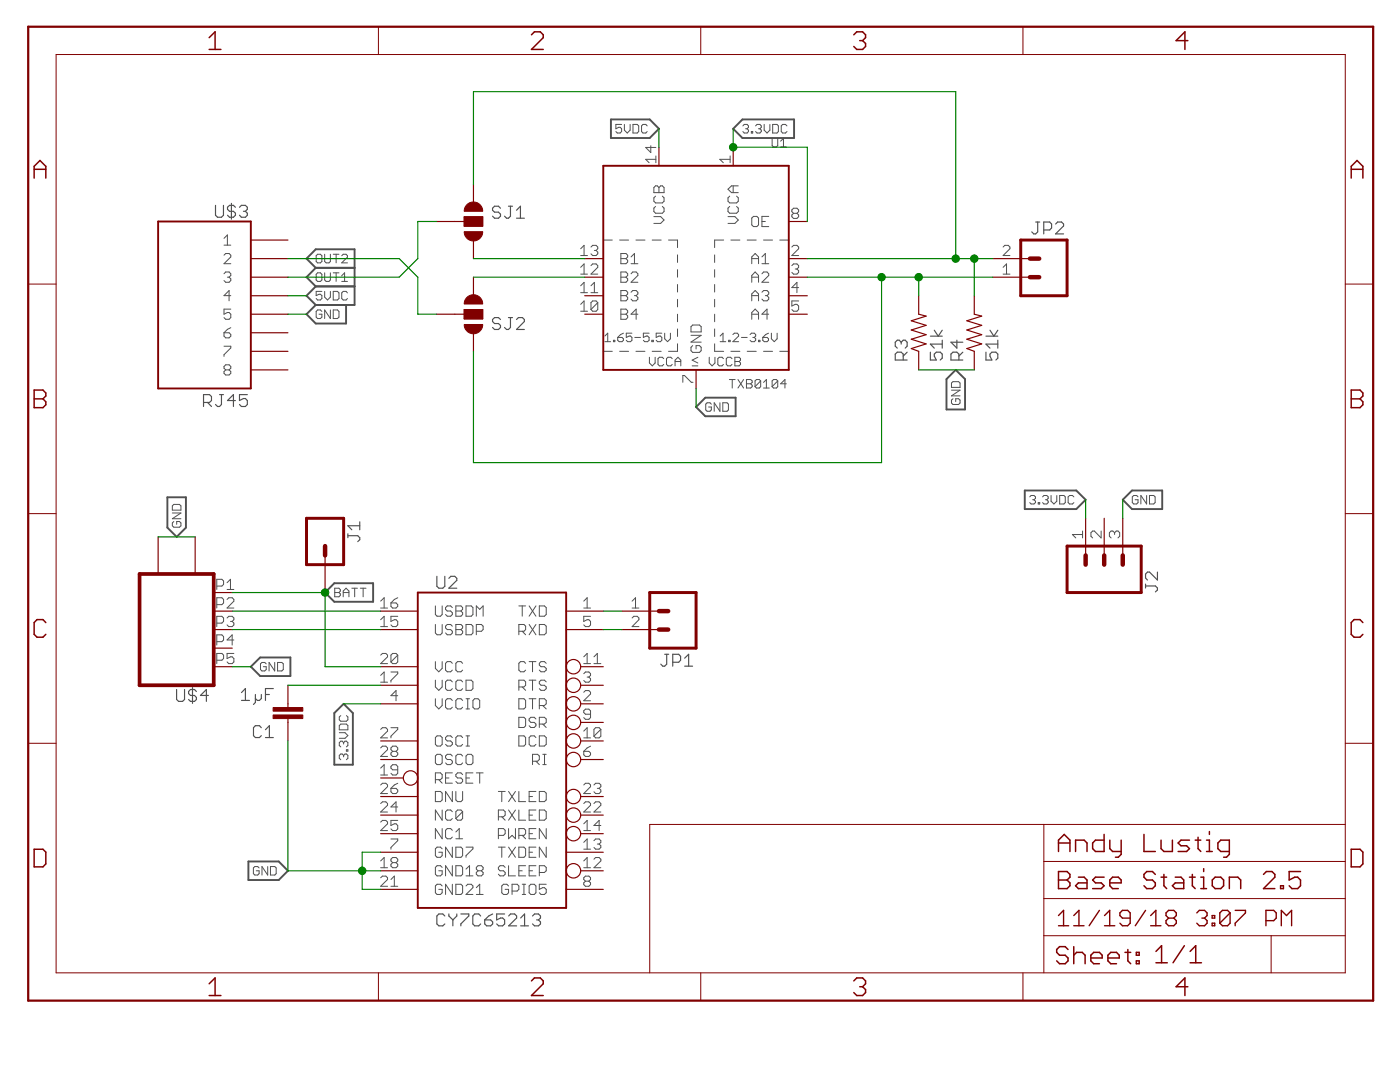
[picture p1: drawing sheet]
<svg xmlns="http://www.w3.org/2000/svg" width="279mm" height="216mm" viewBox="0 0 279 216" stroke-linecap="round" stroke-linejoin="round" font-family="sans-serif">
<g fill="none" stroke="#505050" stroke-width=".2">
<path d="M124.1 24.8h-1.2v.9l.6-.3h.3l.3 .3v.5l-.3 .3h-.6l-.3-.3M124.6 24.8v1.2l.6 .5 .6-.5v-1.2M126.3 24.8h.9l.3 .3v1.1l-.3 .3h-.9zM129.2 25.1l-.3-.3h-.6l-.3 .3v1.1l.3 .3h.6l.3-.3M129.9 29.1v1.3l-1-1h2M130.5 37.4l.3-.3h.4l.3 .3 .3-.3h.4l.3 .3v1h-2zM130.8 39.1l-.3 .4v.7l.3 .3h1.4l.3-.3v-.7l-.3-.4M130.9 31.8h-2l.6 .7M130.9 31.1v1.4M131.5 37.4v1M145.6 39.1l-.3 .4v.7l.3 .3h1.4l.3-.3v-.7l-.3-.4M145.7 31.1v1.4"/>
<path d="M145.7 31.8h-2l.7 .7M146.3 37.1v1.3M147.3 37.1h-1.3l-.7 .7 .7 .6h1.3M148.3 25.1l.2-.3h.6l.3 .3v.3l-.3 .3M148.8 25.7h.3M149.1 25.7l.3 .3v.2l-.3 .3h-.6l-.2-.3M149.9 26.2h.3v.3h-.3zM150.8 25.1l.3-.3h.6l.2 .3v.3l-.2 .3M151.4 25.7h.3M151.7 25.7l.2 .3v.2l-.2 .3h-.6l-.3-.3M152.5 24.8v1.2l.6 .5 .5-.5v-1.2M154.1 27.6v1.4l.3 .3h.5l.3-.3v-1.4"/>
<path d="M154.2 24.8h.9l.2 .3v1.1l-.2 .3h-.9zM155.8 29.3h1.1M155.8 28.2l.6-.6v1.7M157.1 25.1l-.3-.3h-.6l-.3 .3v1.1l.3 .3h.6l.3-.3M44.7 47.6l.7-.7v2M44.7 48.9h1.4M44.7 50.9l.3-.3h.7l.4 .3v.4l-1.4 1.3h1.4M44.7 54.6l.3-.3h.7l.4 .3v.4l-.4 .3M45.4 55.3h.3M45.7 55.3l.4 .3v.4l-.4 .3h-.7l-.3-.3M46.1 59h-1.4l1-1v2M63.4 50.7h.5l.3 .3v1.2l-.3 .3h-.5l-.3-.3v-1.2z"/>
<path d="M63.4 54.4h.5l.3 .3v1.2l-.3 .3h-.5l-.3-.3v-1.2zM64.2 58.1h-1.1v.9l.6-.3h.2l.3 .3v.6l-.3 .3h-.5l-.3-.3M64.8 50.7v1.5l.3 .3h.6l.2-.3v-1.5M64.8 54.4v1.5l.3 .3h.6l.2-.3v-1.5M64.8 58.1v1.2l.6 .6 .5-.6v-1.2M66.5 58.1h.9l.2 .3v1.2l-.2 .3h-.9zM66.5 50.7h1.1M66.5 54.4h1.1M67.1 50.7v1.8M67.1 54.4v1.8M68.2 51l.3-.3h.6l.2 .3v.3l-1.1 1.2h1.1M68.2 56.2h1.1"/>
<path d="M68.2 55l.6-.6v1.8M69.3 58.4l-.2-.3h-.6l-.3 .3v1.2l.3 .3h.6l.2-.3M115.9 54.7h1.3M115.9 51h1.3M115.9 49.6l.7-.6v2M115.9 53.3l.7-.6v2M115.9 57l.7-.7v2.1M115.9 58.4h1.3M117.9 53l.4-.3h.7l.3 .3v.3l-1.4 1.4h1.4M117.9 49.3l.4-.3h.7l.3 .3v.3l-.3 .4M117.9 58.4h1.4M117.9 57l.7-.7v2.1"/>
<path d="M118.6 50h.4M119 50l.3 .3v.4l-.3 .3h-.7l-.4-.3M120.4 47.9h1.8M123.7 47.9h1.8M123.9 50.6h1l.4 .3v.4l-.4 .3 .4 .3v.4l-.4 .3h-1zM123.9 54.3h1l.4 .3v.4l-.4 .3 .4 .3v.4l-.4 .3h-1zM123.9 55.3h1M123.9 59h1M123.9 51.6h1M123.9 58h1l.4 .3v.4l-.4 .3 .4 .4v.3l-.4 .3h-1zM125.9 52.6h1.4M125.9 54.6l.4-.3h.7l.3 .3v.4l-1.4 1.3h1.4"/>
<path d="M125.9 58.3l.4-.3h.7l.3 .3v.4l-.3 .3M125.9 51.3l.7-.7v2M126.6 59h.4M126.9 47.9h1.8M127 59l.3 .4v.3l-.3 .3h-.7l-.4-.3M130.2 47.9h1.8M130.5 43.2h1.3l.7 .7-.7 .7h-1.3M130.8 41.2l-.3 .3v.7l.3 .3h1.4l.3-.3v-.7l-.3-.3M133.4 47.9h1.8v1.5M135.2 50.9v1.5M135.2 53.8v1.5M135.2 56.8v1.5"/>
<path d="M135.2 59.7v1.5M142.6 50.9v1.5M142.6 53.8v1.5M142.6 56.8v1.5M142.6 59.7v1.5M144.4 47.9h-1.8v1.5M145.3 43.2h1.4l.6 .7-.6 .7h-1.4M145.6 41.2l-.3 .3v.7l.3 .3h1.4l.3-.3v-.7l-.3-.3M145.9 47.9h1.8M149.1 47.9h1.8M150 43.5l.4-.3h.6l.4 .3v1.4l-.4 .3h-.6l-.4-.3zM150 52.6v-1.3l.7-.7 .7 .7v1.3"/>
<path d="M150 56.3v-1.3l.7-.7 .7 .7v1.3M150 55.3h1.4M150 59h1.4M150 51.6h1.4M152.1 52.6h1.3M152.1 54.6l.3-.3h.7l.3 .3v.4l-1.3 1.3h1.3M152.1 51.3l.6-.7v2M152.1 58.3l.3-.3h.7l.3 .3v.4l-.3 .3M152.1 44.2h.6M152.4 47.9h1.8M152.7 59h.4M153.1 59l.3 .4v.3l-.3 .3h-.7l-.3-.3"/>
<path d="M153.4 43.2h-1.3v2h1.3M155.6 47.9h1.8M158 49.3l.4-.3h.6l.4 .3v.3l-1.4 1.4h1.4M158 53l.4-.3h.6l.4 .3v.3l-.4 .4M158.4 42.6l-.4-.4v-.3l.4-.3h.6l.4 .3v.3l-.4 .4M158.4 42.6h.6M158.4 42.6l-.4 .3v.3l.4 .4h.6l.4-.4v-.3l-.4-.3M158.7 53.7h.3M159 53.7l.4 .3v.4l-.4 .3h-.6l-.4-.3M159.4 57.4h-1.4l1-1.1v2.1M200.2 53.3l.7-.6v2M200.2 54.7h1.3"/>
<path d="M200.2 49.3l.3-.3h.7l.3 .3v.3l-1.3 1.4h1.3M44.7 66.4h1l.4 .3v.4l-.4 .3h-.7l-.3-.3zM44.7 69.1h1.4v.3l-1.4 1.4v.3M45 73.8l-.3-.3v-.4l.3-.3h.7l.4 .3v.4l-.4 .3M45 73.8l-.3 .3v.4l.3 .3h.7l.4-.3v-.4l-.4-.3M45 73.8h.7M46.1 61.7h-1.4v1l.7-.3h.3l.4 .3v.7l-.4 .3h-.7l-.3-.3M46.1 65.4l-.7 .3-.7 .7M64.2 62.1l-.3-.3h-.5l-.3 .3v1.2l.3 .3h.5l.3-.3v-.6h-.5M65.9 61.8v1.8l-1.1-1.8v1.8M66.5 61.8h.9l.2 .3v1.2l-.2 .3h-.9zM115.9 62.1h1.3"/>
<path d="M115.9 60.7l.7-.7v2.1M119.3 60.4l-.3-.4h-.7l-.4 .4v1.4M119.3 60.4v1.4l-.3 .3h-.7l-.4-.3M119.3 60.4l-1.4 1.4M120.4 70.1h1.8M120.7 68.2h1.2M120.7 67.1l.6-.6v1.7M122.4 67.9h.3v.3h-.3zM123.3 67.3h.8l.3 .3v.3l-.3 .3h-.5l-.3-.3zM123.7 70.1h1.8M123.9 61.7h1l.4 .3v.4l-.4 .3 .4 .3v.4l-.4 .3h-1zM123.9 62.7h1"/>
<path d="M124.4 66.5l-.6 .3-.5 .5M126.1 66.5h-1.1v.8l.6-.2h.2l.3 .2v.6l-.3 .3h-.5l-.3-.3M126.7 67.3h1.1M126.9 70.1h1.8M127.3 62.7h-1.4l1.1-1v2M129.5 66.5h-1.1v.8l.8-.2 .3 .2v.6l-.3 .3h-.5l-.3-.3M129.6 71.3v1.1l.6 .6 .5-.6v-1.1M130.1 67.9h.3v.3h-.3zM130.2 70.1h1.8M132.1 66.5h-1.1v.8l.5-.2h.3l.3 .2v.6l-.3 .3h-.6l-.2-.3M132.5 71.6l-.3-.3h-.6l-.3 .3v1.1l.3 .3h.6l.3-.3M132.7 66.5v1.1l.5 .6 .6-.6v-1.1"/>
<path d="M134.2 71.6l-.3-.3h-.6l-.3 .3v1.1l.3 .3h.6l.3-.3M134.7 73v-1.1l.6-.6 .6 .6v1.1M134.7 72.1h1.2M135.2 68.6v1.5h-1.8M135.2 62.7v1.5M135.2 65.6v1.5M136.3 76.3v-1.4h.3l1.4 1.4h.3M137.9 65.2l.3-.3h1.4l.3 .3v1h-2zM137.9 66.9h2l-2 1.4h2M138.1 73h1.2M138.2 69l-.3 .3v.7l.3 .3h1.4l.3-.3v-.7l-.3-.3h-.7v.6M139.3 71.3l-1.2 .6 1.2 .5"/>
<path d="M141.5 71.3v1.1l.6 .6 .6-.6v-1.1M142.6 68.6v1.5h1.8M142.6 62.7v1.5M142.6 65.6v1.5M143.7 67.1l.6-.6v1.7M143.7 68.2h1.1M144.4 71.6l-.3-.3h-.6l-.2 .3v1.1l.2 .3h.6l.3-.3M145.4 67.9h.3v.3h-.3zM145.6 75.7h1.1M145.9 70.1h1.8M146.1 71.6l-.3-.3h-.6l-.3 .3v1.1l.3 .3h.6l.3-.3M146.1 75.7v1.7"/>
<path d="M146.3 66.8l.3-.3h.5l.3 .3v.3l-1.1 1.1h1.1M146.7 71.3h.8l.3 .3v.3l-.3 .2 .3 .3v.3l-.3 .3h-.8zM146.7 72.1h.8M147.3 75.7l1.1 1.7M148 67.3h1.1M148.4 75.7l-1.1 1.7M149 75.7h.8l.3 .3v.3l-.3 .3 .3 .3v.3l-.3 .2h-.8zM149 76.6h.8M149.1 70.1h1.8M149.7 66.8l.3-.3h.5l.3 .3v.3l-.3 .2M150 60v-1.3l.7-.7 .7 .7v1.3M150 63.7v-1.3l.7-.7 .7 .7v1.3"/>
<path d="M150 62.7h1.4M150.2 67.3h.3M150.5 67.3l.3 .3v.3l-.3 .3h-.5l-.3-.3M151.4 67.9h.3v.3h-.3zM151.8 76l-.3-.3h-.5l-.3 .3v1.2M151.8 76v1.2l-.3 .2h-.5l-.3-.2M151.8 76l-1.1 1.2M152.2 67.3h.9l.3 .3v.3l-.3 .3h-.6l-.3-.3zM152.4 70.1h1.8M152.4 77.4h1.1M152.4 76.3l.6-.6v1.7M153.4 66.5l-.6 .3-.6 .5"/>
<path d="M153.4 62.7h-1.3l1-1v2M153.9 66.5v1.1l.6 .6 .6-.6v-1.1M155.2 76l-.3-.3h-.5l-.3 .3v1.2M155.2 76v1.2l-.3 .2h-.5l-.3-.2M155.2 76l-1.1 1.2M155.6 70.1h1.8M156.9 76.6h-1.1l.9-.9v1.7M159.4 60h-1.4v1.1l.7-.4h.3l.4 .4v.7l-.4 .3h-.6l-.4-.3M189.9 76.4l.3-.2h1.1l.3 .2v.9h-1.7zM189.9 77.9h1.7l-1.7 1.1h1.7M190.2 79.6l-.3 .2v.6l.3 .3h1.1l.3-.3v-.6l-.3-.2h-.6v.5M142 80.6l-.3-.2h-.6l-.3 .2v1.2l.3 .3h.6l.3-.3v-.6h-.6"/>
<path d="M143.7 80.4v1.7l-1.2-1.7v1.7M144.3 80.4h.8l.3 .2v1.2l-.3 .3h-.8zM205.5 99.1l.3-.2h.6l.3 .2v.3l-.3 .3M206.1 99.7h.3M206.4 99.7l.3 .3v.3l-.3 .3h-.6l-.3-.3M208.1 99.1l.2-.2h.6l.3 .2v.3l-.3 .3M208.6 99.7h.3M208.9 99.7l.3 .3v.3l-.3 .3h-.6l-.2-.3M209.8 98.9v1.1l.5 .6 .6-.6v-1.1M211.5 98.9h.8l.3 .2v1.2l-.3 .3h-.8zM214.3 99.1l-.3-.2h-.5l-.3 .2v1.2l.3 .3h.5l.3-.3M227.1 99.1l-.3-.2h-.5l-.3 .2v1.2l.3 .3h.5l.3-.3v-.6h-.6"/>
<path d="M228.8 98.9v1.7l-1.1-1.7v1.7M229.4 98.9h.9l.2 .2v1.2l-.2 .3h-.9zM34.4 102.4h1.7l-1.7 1.1h1.7M34.7 104.1l-.3 .3v.5l.3 .3h1.1l.3-.3v-.5l-.3-.3h-.5v.5M34.7 100.6h1.1l.3 .3v.9h-1.7v-.9zM43.3 116.9h1l.3-.3v-.7l-.3-.3h-1v2M45.3 116.3l.7-.7v2M45.3 117.6h1.4M45.3 119.6l.4-.3h.6l.4 .3v.4l-1.4 1.3h1.4M66.8 117.4h.8l.3 .3v.2l-.3 .3 .3 .3v.3l-.3 .3h-.8zM66.8 118.2h.8M68.5 118.2h1.1"/>
<path d="M68.5 119.1v-1.2l.6-.5 .5 .5v1.2M70.2 117.4h1.1M70.8 117.4v1.7M71.9 117.4h1.1M72.5 117.4v1.7M76 120l.7-.7v2M79.4 119.3l-.7 .3-.7 .7M116.5 120l.7-.7v2M126.2 120l.6-.7v2M207.2 100.3h.3v.3h-.3zM216 106.7h-2l.7 .6M216 106v1.3"/>
<path d="M219.8 106v1.3l-1.4-1.3h-.3l-.4 .3v.7l.4 .3M222.4 106.3l-.3-.3h-.4l-.3 .3v.7l.3 .3M222.4 106.3l.4-.3h.3l.4 .3v.7l-.4 .3M222.4 106.3v.4M43.3 120.6h1l.3-.3v-.7l-.3-.3h-1v2M43.3 124.3h1l.3-.3v-.7l-.3-.3h-1v2M43.3 128h1l.3-.3v-.7l-.3-.3h-1v2M43.3 131.7h1l.3-.3v-.7l-.3-.3h-1v2M45.3 123.3l.4-.3h.6l.4 .3v.4l-.4 .3M46 124h.3M46.3 124l.4 .3v.4l-.4 .3h-.6l-.4-.3M46.7 127.7h-1.4l1-1v2"/>
<path d="M46.7 130.4h-1.4v1l.7-.3h.3l.4 .3v.7l-.4 .3h-.6l-.4-.3M53.1 132.5l-.3-.3h-.5l-.3 .3v1.1l.3 .3h.5l.3-.3v-.6h-.5M54.8 132.2v1.7l-1.1-1.7v1.7M55.4 132.2h.8l.3 .3v1.1l-.3 .3h-.8zM76 130.7l.3-.3h.7l.3 .3v.4l-1.3 1.3h1.3M76 121.3h1.3M76 125h1.3M76 123.7l.7-.7v2M76 134.8l.7-.7v2M76 136.1h1.3M78 134.1h1.4v.3l-1.4 1.4v.3M78 120.3h1l.4 .3v.4l-.4 .3h-.6l-.4-.3z"/>
<path d="M79.4 130.7l-.4-.3h-.6l-.4 .3v1.4M79.4 130.7v1.4l-.4 .3h-.6l-.4-.3M79.4 123h-1.4v1l.7-.3h.3l.4 .3v.7l-.4 .3h-.6l-.4-.3M79.4 130.7l-1.4 1.4M79.4 138.8h-1.4l1-1v2M86.9 124.6v1.7l.3 .4h.7l.3-.4v-1.7M86.9 120.9v1.7l.3 .4h.7l.3-.4v-1.7M86.9 132v1.4l.7 .6 .6-.6v-1.4M86.9 135.7v1.4l.7 .7 .6-.7v-1.4M86.9 139.4v1.4l.7 .7 .6-.7v-1.4M90.3 132.4l-.4-.4h-.6l-.4 .4v1.3l.4 .3h.6l.4-.3M90.3 139.8l-.4-.4h-.6l-.4 .4v1.3l.4 .4h.6l.4-.4"/>
<path d="M90.3 124.9l-.4-.3h-.6l-.4 .3v.4l.4 .3h.6l.4 .4v.3l-.4 .4h-.6l-.4-.4M90.3 121.2l-.4-.3h-.6l-.4 .3v.4l.4 .3h.6l.4 .4v.3l-.4 .4h-.6l-.4-.4M90.3 136.1l-.4-.4h-.6l-.4 .4v1.3l.4 .4h.6l.4-.4M91 124.6h1l.3 .3v.4l-.3 .3 .3 .4v.3l-.3 .4h-1zM91 120.9h1l.3 .3v.4l-.3 .3 .3 .4v.3l-.3 .4h-1zM91 121.9h1M91 125.6h1M92.3 132.4l-.3-.4h-.7l-.3 .4v1.3l.3 .3h.7l.3-.3M92.3 136.1l-.3-.4h-.7l-.3 .4v1.3l.3 .4h.7l.3-.4M92.3 139.8l-.3-.4h-.7l-.3 .4v1.3l.3 .4h.7l.3-.4M93 124.6h1l.4 .3v1.4l-.4 .4h-1zM93 120.9h1l.4 .3v1.4l-.4 .4h-1z"/>
<path d="M93 135.7h1l.4 .4v1.3l-.4 .4h-1zM93 139.4h.7M93.3 139.4v2.1M94.4 139.8l.3-.4h.7l.3 .4v1.3l-.3 .4h-.7l-.3-.4zM95.1 123v-2.1l.6 .7 .7-.7v2.1M95.1 126h1l.3-.4v-.7l-.3-.3h-1v2.1M103.5 126h1.1l.3-.4v-.7l-.3-.3h-1.1v2.1M103.5 137.1h1.1l.3-.4v-.6l-.3-.4h-1.1v2.1M103.5 139.4h1.1l.3 .4v1.3l-.3 .4h-1.1zM103.5 120.9h1.4M104.2 120.9v2.1M104.2 126l.7 .7"/>
<path d="M104.2 137.1l.7 .7M104.9 132.4l-.3-.4h-.7l-.4 .4v1.3l.4 .3h.7l.3-.3M105.6 135.7h1.4M105.6 120.9l1.4 2.1M105.6 124.6l1.4 2.1M105.6 139.4h1.4M105.6 132h1.4M106.3 132v2M106.3 135.7v2.1M106.3 139.4v2.1M107 120.9l-1.4 2.1M107 124.6l-1.4 2.1"/>
<path d="M107.6 124.6h1l.4 .3v1.4l-.4 .4h-1zM107.6 120.9h1l.4 .3v1.4l-.4 .4h-1zM109 132.4l-.4-.4h-.6l-.4 .4v.3l.4 .3h.6l.4 .4v.3l-.4 .3h-.6l-.4-.3M109 136.1l-.4-.4h-.6l-.4 .4v.3l.4 .3h.6l.4 .4v.3l-.4 .4h-.6l-.4-.4M116.5 132.4h1.4M116.5 121.3h1.4M116.5 134.4l.3-.3h.7l.4 .3v.4l-.4 .3M116.5 138.1l.3-.3h.7l.4 .3v.4l-1.4 1.3h1.4M116.5 131.1l.7-.7v2M117.2 135.1h.3M117.5 135.1l.4 .3v.4l-.4 .3h-.7l-.3-.3M117.9 123h-1.4v1l.7-.3h.3l.4 .3v.7l-.4 .3h-.7l-.3-.3"/>
<path d="M118.5 132.4h1.4M118.5 131.1l.7-.7v2M126.2 123.3l.3-.3h.7l.3 .3v.4l-1.3 1.3h1.3M126.2 121.3h1.3M67.7 146.2h1.2l.5 .6-.5 .5h-1.2M68 144.5h1.1l.3 .3v.8h-1.7v-.8zM68 142.8l-.3 .3v.5l.3 .3h1.1l.3-.3v-.5l-.3-.3M68.6 150.7l-.3-.2h-.3l-.3 .2v.6l.3 .3M68.6 148.2l-.3-.3h-.3l-.3 .3v.6l.3 .2M68.6 150.7l.3-.2h.2l.3 .2v.6l-.3 .3M68.6 148.2v.3M68.6 150.7v.3"/>
<path d="M68.6 148.2l.3-.3h.2l.3 .3v.6l-.3 .2M69.1 149.6h.3v.3h-.3zM76 156.6l.3-.3h.7l.3 .3v.4l-1.3 1.3h1.3M76 153.3l.7-.7v2M76 154.6h1.3M76 149.2l.3-.3h.7l.3 .3v.4l-1.3 1.3h1.3M76 145.5l.3-.3h.7l.3 .3v.4l-1.3 1.3h1.3M78 145.2h1.4v.3l-1.4 1.4v.3M78 157.3h1l.4 .3v.4l-.4 .3h-.6l-.4-.3zM78.4 149.9l-.4-.3v-.4l.4-.3h.6l.4 .3v.4l-.4 .3M78.4 149.9l-.4 .4v.3l.4 .3h.6l.4-.3v-.3l-.4-.4M78.4 149.9h.6"/>
<path d="M79.4 153.6h-1l-.4-.3v-.4l.4-.3h.6l.4 .3v1.4l-.4 .3h-.6l-.4-.3M79.4 156.3l-.7 .3-.7 .7M86.9 150.9l.3-.4h.7l.3 .4v1.3l-.3 .4h-.7l-.3-.4zM86.9 155.6h1l.3-.4v-.6l-.3-.4h-1v2.1M86.9 157.9h1l.3 .4v1.3l-.3 .4h-1zM87.2 146.8h.7l.3 .4v1.3l-.3 .4h-.7l-.3-.4v-1.3zM87.6 155.6l.6 .7M88.9 155.2h.7M90.3 154.2h-1.4v2.1h1.4M90.3 147.2l-.4-.4h-.6l-.4 .4v.3l.4 .3h.6l.4 .4v.3l-.4 .4h-.6l-.4-.4M90.3 150.9l-.4-.4h-.6l-.4 .4v.3l.4 .4h.6l.4 .3v.3l-.4 .4h-.6l-.4-.4M90.3 157.9v2.1l-1.4-2.1v2.1"/>
<path d="M91 157.9v1.7l.3 .4h.7l.3-.4v-1.7M92.3 154.6l-.3-.4h-.7l-.3 .4v.3l.3 .3h.7l.3 .4v.3l-.3 .4h-.7l-.3-.4M92.3 147.2l-.3-.4h-.7l-.3 .4v1.3l.3 .4h.7l.3-.4M92.3 150.9l-.3-.4h-.7l-.3 .4v1.3l.3 .4h.7l.3-.4M93 155.2h.7M93 146.8h.7M93 148.9h.7M93 141.5h.7M93.3 150.5h.7l.4 .4v1.3l-.4 .4h-.7l-.3-.4v-1.3zM93.3 146.8v2.1M94.4 154.2h-1.4v2.1h1.4M95.1 154.2h1.3"/>
<path d="M95.7 154.2v2.1M99.5 157.9h1.3M100.1 157.9v2.1M101.5 157.9l1.4 2.1M102.9 157.9l-1.4 2.1M103.5 146.8h1.1l.3 .4v1.3l-.3 .4h-1.1zM103.5 143.1h1.1l.3 .4v1.3l-.3 .4h-1.1zM103.5 157.9v2.1h1.4M105.6 158.9h.7M106.3 151.9h1l.3-.3v-.7l-.3-.4h-1v2.1M107 147.2l-.4-.4h-.7l-.3 .4v1.3l.3 .4h.7l.4-.4M107 143.5l-.4-.4h-.7l-.3 .4v.3l.3 .3h.7l.4 .4v.3l-.4 .4h-.7l-.3-.4"/>
<path d="M107 157.9h-1.4v2.1h1.4M107 151.9l.6 .7M107.6 146.8h1l.4 .4v1.3l-.4 .4h-1zM107.6 144.5h1l.4-.4v-.6l-.4-.4h-1v2.1M107.6 140.8h1l.4-.4v-.6l-.4-.4h-1v2.1M107.6 157.9h1l.4 .4v1.3l-.4 .4h-1zM108.3 144.5l.7 .7M108.3 140.8l.7 .7M108.3 152.6h.7M108.3 150.5h.7M108.7 150.5v2.1M116.5 147.2h1.4"/>
<path d="M116.5 149.9h1l.4 .4v.3l-.4 .3h-.7l-.3-.3zM116.5 156.6l.3-.3h.7l.4 .3v.4l-1.4 1.3h1.4M116.5 145.9l.7-.7v2M117.9 142.5h-1.1l-.3-.3v-.4l.3-.3h.7l.4 .3v1.4l-.4 .3h-.7l-.3-.3M117.9 148.9l-.7 .3-.7 .7M118.5 156.6l.4-.3h.7l.3 .3v.4l-.3 .3M119.2 157.3h.4M119.6 157.3l.3 .3v.4l-.3 .3h-.7l-.4-.3M119.9 145.5v1.4l-.3 .3h-.7l-.4-.3M119.9 145.5l-.3-.3h-.7l-.4 .3v1.4M119.9 145.5l-1.4 1.4M51.7 173.2l-.3-.3h-.5l-.3 .3v1.1l.3 .3h.5l.3-.3v-.5h-.6"/>
<path d="M53.4 172.9v1.7l-1.1-1.7v1.7M54 172.9h.8l.3 .3v1.1l-.3 .3h-.8zM76 171.8l.7-.7v2M76 160.3l.3-.3h.7l.3 .3v.4l-1.3 1.3h1.3M76 164l.3-.3h.7l.3 .3v.4l-1.3 1.3h1.3M76 175.2l.3-.4h.7l.3 .4v.3l-1.3 1.3h1.3M76 173.1h1.3M78 167.4h1.4v.3l-1.4 1.4v.3M78 176.8h1.4M78 175.5l.7-.7v2M78.4 172.1l-.4-.3v-.4l.4-.3h.6l.4 .3v.4l-.4 .3M78.4 172.1l-.4 .4v.3l.4 .3h.6l.4-.3v-.3l-.4-.4"/>
<path d="M78.4 172.1h.6M79.4 163.7h-1.4v1l.7-.3h.3l.4 .3v.7l-.4 .3h-.6l-.4-.3M79.4 161h-1.4l1-1v2M88.2 161.6v2.1l-1.3-2.1v2.1M88.2 165.3v2.1l-1.3-2.1v2.1M88.2 169.4l-.3-.4h-.7l-.3 .4v1.3l.3 .4h.7l.3-.4v-.6h-.6M88.2 173.1l-.3-.4h-.7l-.3 .4v1.3l.3 .4h.7l.3-.4v-.6h-.6M88.2 176.8l-.3-.4h-.7l-.3 .4v1.3l.3 .4h.7l.3-.4v-.6h-.6M90.3 162l-.4-.4h-.6l-.4 .4v1.3l.4 .4h.6l.4-.4M90.3 165.7l-.4-.4h-.6l-.4 .4v1.3l.4 .4h.6l.4-.4M90.3 169v2.1l-1.4-2.1v2.1M90.3 172.7v2.1l-1.4-2.1v2.1"/>
<path d="M90.3 176.4v2.1l-1.4-2.1v2.1M91 169h1l.3 .4v1.3l-.3 .4h-1zM91 172.7h1l.3 .4v1.3l-.3 .4h-1zM91 176.4h1l.3 .4v1.3l-.3 .4h-1zM91 167.4h1.3M91 166l.7-.7v2.1M92.3 162l-.3-.4h-.7l-.3 .4v1.3M92.3 162v1.3l-.3 .4h-.7l-.3-.4M92.3 162l-1.3 1.3M93 169h1.4v.4l-1.4 1.3v.4M93 176.8l.3-.4h.7l.4 .4v.3l-1.4 1.4h1.4M93 174.8h1.4"/>
<path d="M93 173.4l.7-.7v2.1M95.1 177.1l.6-.7v2.1M95.1 178.5h1.3M95.4 173.8l-.3-.4v-.3l.3-.4h.7l.3 .4v.3l-.3 .4M95.4 173.8l-.3 .3v.3l.3 .4h.7l.3-.4v-.3l-.3-.3M95.4 173.8h.7M99.5 169h1.3M99.5 166.7h1l.3-.4v-.6l-.3-.4h-1v2.1M99.5 163h1l.3-.4v-.6l-.3-.4h-1v2.1M100.1 169v2.1M100.1 163l.7 .7M100.8 173.1l-.3-.4h-.7l-.3 .4v.3l.3 .4h.7l.3 .3v.3l-.3 .4h-.7l-.3-.4"/>
<path d="M101.5 172.7v2.1h1.4M101.5 176.8l-.3-.4h-.7l-.4 .4v1.3l.4 .4h.7l.3-.4v-.6h-.7M101.5 161.6l1.4 2.1M101.5 165.3v2.1l.7-.7 .7 .7v-2.1M101.5 169l1.4 2.1M102.2 177.8h1l.3-.3v-.7l-.3-.4h-1v2.1M102.9 161.6l-1.4 2.1M102.9 169l-1.4 2.1M103.5 161.6v2.1h1.4M103.5 166.7h1.1l.3-.4v-.6l-.3-.4h-1.1v2.1M103.5 169h1.1l.3 .4v1.3l-.3 .4h-1.1zM103.5 173.8h.7"/>
<path d="M104.2 176.4h.7M104.2 178.5h.7M104.2 166.7l.7 .7M104.6 176.4v2.1M104.9 172.7h-1.4v2.1h1.4M105.6 170.1h.7M105.6 173.8h.7M105.6 162.6h.7M105.6 166.3h.7M105.9 176.4h.7l.4 .4v1.3l-.4 .4h-.7l-.3-.4v-1.3zM107 161.6h-1.4v2.1h1.4M107 165.3h-1.4v2.1h1.4"/>
<path d="M107 169h-1.4v2.1h1.4M107 172.7h-1.4v2.1h1.4M107.6 161.6h1l.4 .4v1.3l-.4 .4h-1zM107.6 174.1h1l.4-.3v-.7l-.4-.4h-1v2.1M109 165.3v2.1l-1.4-2.1v2.1M109 169v2.1l-1.4-2.1v2.1M109 176.4h-1.4v1.1l.7-.4h.3l.4 .4v.6l-.4 .4h-.6l-.4-.4M116.5 160.3l.3-.3h.7l.4 .3v.4l-1.4 1.3h1.4M116.5 164.4l.7-.7v2M116.5 168.1l.7-.7v2M116.5 171.8l.7-.7v2M116.5 173.1h1.4"/>
<path d="M116.5 165.7h1.4M116.5 169.4h1.4M116.8 175.8l-.3-.3v-.3l.3-.4h.7l.4 .4v.3l-.4 .3M116.8 175.8l-.3 .4v.3l.3 .3h.7l.4-.3v-.3l-.4-.4M116.8 175.8h.7M118.5 160.3l.4-.3h.7l.3 .3v.4l-1.4 1.3h1.4M118.5 167.7l.4-.3h.7l.3 .3v.4l-.3 .3M118.5 171.4l.4-.3h.7l.3 .3v.4l-1.4 1.3h1.4M119.2 168.4h.4M119.6 168.4l.3 .4v.3l-.3 .3h-.7l-.4-.3M119.9 164.7h-1.4l1.1-1v2"/>
</g>
<g fill="none" stroke="#505050" stroke-width=".23">
<path d="M43 41v1.9l.4 .4h.8l.4-.4v-1.9M46.2 40.6v3.1M47 41.4l-.4-.4h-.8l-.4 .4v.4l.4 .4h.8l.4 .3v.4l-.4 .4h-.8l-.4-.4M47.8 41.4l.4-.4h.8l.4 .4v.4l-.4 .4M48.6 42.2h.4M49 42.2l.4 .3v.4l-.4 .4h-.8l-.4-.4M99.9 41.6l-.4-.5h-.8l-.4 .5v.4l.4 .3h.8l.4 .4v.4l-.4 .4h-.8l-.4-.4M101.5 41.1h.8M101.9 41.1v2l-.4 .4h-.4l-.4-.4M103.1 43.5h1.5M103.1 42l.8-.9v2.4M206.7 44.3h.8"/>
<path d="M207.1 44.3v2l-.4 .4h-.4l-.4-.4M208.3 45.9h1.2l.4-.4v-.8l-.4-.4h-1.2v2.4M210.7 44.7l.4-.4h.8l.4 .4v.4l-1.6 1.6h1.6M43.8 78.7h.8M44.2 78.7v2l-.4 .4h-.4l-.4-.4M47 79.9h-1.6l1.2-1.2v2.4M49.4 78.7h-1.6v1.2l.8-.4h.4l.4 .4v.8l-.4 .4h-.8l-.4-.4M99.9 63.8l-.4-.4h-.8l-.4 .4v.4l.4 .4h.8l.4 .3v.4l-.4 .4h-.8l-.4-.4M101.5 63.4h.8M101.9 63.4v1.9l-.4 .4h-.4l-.4-.4M103.1 63.8l.4-.4h.8l.3 .4v.4l-1.5 1.5h1.5M179.9 68.3l-.4-.4h-.4l-.4 .4v.8l.4 .4"/>
<path d="M179.9 68.3l.4-.4h.4l.3 .4v.8l-.3 .4M179.9 68.3v.4M180.3 71.8v-1.1l-.4-.4h-.8l-.4 .4v1.1h2.3M181 70.3l-.7 .8M185.7 70.3v1.5h1.2l-.4-.7v-.4l.4-.4h.7l.4 .4v.8l-.4 .3M185.7 67.1h2.3M186.5 65.9l.7 1.2 .8-1.2M188 67.9v1.6M188 68.7h-2.3l.8 .8M191 67.9v1.6l-1.2-1.2h2.4M191.4 71.8v-1.1l-.4-.4h-.8l-.4 .4v1.1h2.4M192.2 70.3l-.8 .8"/>
<path d="M196.8 70.3v1.5h1.2l-.4-.7v-.4l.4-.4h.8l.3 .4v.8l-.3 .3M196.8 67.1h2.3M197.6 65.9l.8 1.2 .7-1.2M199.1 68.7h-2.3l.8 .8M199.1 67.9v1.6M40.6 80.3h1.2l.4-.4v-.8l-.4-.4h-1.2v2.4M41.4 80.3l.8 .8M69.4 106.9h2l.4 .4v.4l-.4 .4M69.4 106.5v.8M71.8 104.1v1.6M71.8 104.9h-2.4l.8 .8M87.2 115v2l.4 .4h.8l.4-.4v-2"/>
<path d="M89.6 115.4l.4-.4h.8l.4 .4v.4l-1.6 1.6h1.6M228.6 116.9h2l.4 .4v.4l-.4 .4M228.6 116.5v.8M231 114.2v1.5l-1.6-1.5h-.4l-.4 .4v.7l.4 .4M35.2 137.6v2l.4 .4h.8l.4-.4v-2M38.4 137.2v3.2M39.2 138l-.4-.4h-.8l-.4 .4v.4l.4 .4h.8l.4 .4v.4l-.4 .4h-.8l-.4-.4M41.6 138.8h-1.6l1.2-1.2v2.4M48.2 138.2l.8-.8v2.4M48.2 139.8h1.6M51 138.6v1.6l-.4 .4M52.2 138.6v.8l-.4 .4h-.4l-.4-.4"/>
<path d="M53 138.6h.8M54.5 137.4h-1.5v2.4M132.7 130.6h.8M133.1 130.6v1.9l-.4 .4h-.4l-.4-.4M134.3 132.1h1.1l.4-.4v-.7l-.4-.4h-1.1v2.3M136.6 132.9h1.6M136.6 131.3l.8-.7v2.3M52.2 145.2l-.4-.4h-.8l-.4 .4v1.6l.4 .4h.8l.4-.4M53 147.2h1.5M53 145.6l.8-.8v2.4M88.8 182.8l-.4-.4h-.8l-.4 .4v1.6l.4 .3h.8l.4-.3M89.6 182.4v.4l.8 .8"/>
<path d="M90.4 183.6v1.1M91.2 182.4v.4l-.8 .8M92 182.4h1.6v.4l-1.6 1.6v.3M95.9 182.8l-.4-.4h-.8l-.3 .4v1.6l.3 .3h.8l.4-.3M96.7 183.6h1.2l.4 .4v.4l-.4 .3h-.8l-.4-.3zM98.3 182.4l-.8 .4-.8 .8M100.7 182.4h-1.6v1.2l.8-.4h.4l.4 .4v.8l-.4 .3h-.8l-.4-.3M101.5 182.8l.4-.4h.8l.4 .4v.4l-1.6 1.5h1.6M103.9 184.7h1.6M103.9 183.2l.8-.8v2.3M106.3 182.8l.4-.4h.8l.4 .4v.4l-.4 .4M107.1 183.6h.4"/>
<path d="M107.5 183.6l.4 .4v.4l-.4 .3h-.8l-.4-.3"/>
</g>
<g fill="none" stroke="#505050" stroke-width=".38">
<path d="M121.9 23.8h7.8l1.8 1.9-1.8 1.8h-7.8zM148.2 23.8h10.3v3.7h-10.3l-1.9-1.8zM63 53.4l-1.8-1.8 1.8-1.9h7.8v11.2h-7.8M63 57.1l-1.8 1.9 1.8 1.9M63 57.1h7.8M63 53.4h7.8M63 53.4l-1.8 1.9 1.8 1.8M63 60.9l-1.8 1.8 1.8 1.9h6.1v-3.7M140.8 79.4h6v3.7h-6l-1.9-1.9zM190.7 73.8l1.9 1.8v6.1h-3.7v-6.1zM33.4 99.2h3.7v6.1l-1.8 1.8-1.9-1.8zM204.5 97.9h10.3l1.9 1.8-1.9 1.9h-10.3z"/>
<path d="M224.1 99.7l1.8-1.8h6v3.7h-6zM66.7 116.4h7.8v3.7h-7.8l-1.8-1.9zM50.1 133l1.8-1.8h6.1v3.7h-6.1zM66.7 142.3l1.9-1.9 1.8 1.9v10.3h-3.7zM49.6 171.9h6l1.9 1.9-1.9 1.8h-6z"/>
</g>
<path d="M120.4 33.1h37v40.7h-37zM31.6 44.2h18.5v33.3h-18.5zM83.4 118.2h29.6v63h-29.6z" fill="none" stroke="#800000" stroke-width=".38"/>
<g fill="none" stroke="#800000" stroke-width=".23">
<path d="M94.5 36.8v3.7M131.5 29.4v3.7M146.3 29.4v3.7M50.1 47.9h7.4M50.1 51.6h7.4M50.1 55.3h7.4M50.1 59h7.4M87.1 44.2h5.5M92.6 43.3h3.7v1.8h-3.7zM94.5 47.9v3.7M94.5 55.3v3.7M116.7 51.6h3.7"/>
<path d="M116.7 55.3h3.7M116.7 59h3.7M157.4 51.6h3.7M157.4 55.3h3.7M157.4 59h3.7M157.4 44.2h3.7M183.3 59v3.7l1.5 .4-2.9 .9 2.9 .9-2.9 .9 2.9 1-2.9 .9 2.9 .9-2.9 1 1.4 .5v3.7M194.4 59v3.7l1.5 .4-2.9 .9 2.9 .9-2.9 .9 2.9 1-2.9 .9 2.9 .9-2.9 1 1.4 .5v3.7M198.1 51.6h7.4M198.1 55.3h7.4M50.1 73.8h7.4M50.1 70.1h7.4"/>
<path d="M50.1 66.4h7.4M50.1 62.7h7.4M87.1 62.7h5.5M92.6 61.8h3.7v1.8h-3.7zM94.5 66.4v3.7M116.7 62.7h3.7M138.9 73.8v3.7M157.4 62.7h3.7M31.6 107.1v7.4M38.9 107.1v7.4M42.7 118.2h3.7M64.9 110.8v7.4"/>
<path d="M216.7 103.4v7.4M220.4 103.4v7.4M224.1 103.4v7.4M42.7 129.3h3.7M42.7 133h3.7M42.7 121.9h3.7M42.7 125.6h3.7M57.5 136.7v4.5M76 133h7.4M76 121.9h7.4M76 125.6h7.4M76 136.7h7.4"/>
<path d="M113 121.9h7.4M113 125.6h7.4M115.9 133h4.5M115.9 136.7h4.5M124.1 121.9h7.4M124.1 125.6h7.4M57.5 143.4v4.4M76 155.2h4.5M76 147.8h7.4M76 151.6h7.4M76 140.4h7.4M76 158.9h7.4"/>
<path d="M115.9 147.8h4.5M115.9 151.6h4.5M115.9 144.1h4.5M115.9 140.4h4.5M115.9 158.9h4.5M76 170.1h7.4M76 173.8h7.4M76 177.5h7.4M76 166.3h7.4M76 162.6h7.4M113 170.1h7.4M113 177.5h7.4"/>
<path d="M115.9 173.8h4.5M115.9 166.3h4.5M115.9 162.6h4.5"/>
<circle cx="114.4" cy="136.7" r="1.44"/>
<circle cx="114.4" cy="133" r="1.44"/>
<circle cx="81.9" cy="155.2" r="1.44"/>
<circle cx="114.4" cy="140.4" r="1.44"/>
<circle cx="114.4" cy="144.1" r="1.44"/>
<circle cx="114.4" cy="147.8" r="1.44"/>
<circle cx="114.4" cy="151.6" r="1.44"/>
<circle cx="114.4" cy="158.9" r="1.44"/>
<circle cx="114.4" cy="173.8" r="1.44"/>
<circle cx="114.4" cy="162.6" r="1.44"/>
<circle cx="114.4" cy="166.3" r="1.44"/>
</g>
<path d="M203.7 47.9h9.3v11.1h-9.3zM61.2 103.4h7.4v9.3h-7.4zM129.7 118.2h9.2v11.1h-9.2zM213 109h14.8v9.2h-14.8z" fill="none" stroke="#800000" stroke-width=".59"/>
<path d="M205.5 51.6h1.9M205.5 55.3h1.9M64.9 109v1.8M216.7 110.8v1.9M220.4 110.8v1.9M224.1 110.8v1.9M131.5 125.6h1.8M131.5 121.9h1.8" fill="none" stroke="#800000" stroke-width=".89"/>
<path d="M27.9 114.5h14.8v22.2h-14.8z" fill="none" stroke="#800000" stroke-width=".74"/>
<g fill="#800000" stroke="#800000" stroke-width=".2">
<path d="M54.5 141.2h5.9v.7h-5.9z"/>
<path d="M54.5 142.7h5.9v.7h-5.9z"/>
<path d="M92.6 43.3h3.7v1.8h-3.7z"/>
<path d="M92.6 61.8h3.7v1.8h-3.7z"/>
</g>
<g fill="none" stroke="#800000" stroke-width=".2">
<path d="M11.2 10.9h257.3v183.2h-257.3zM75.5 5.3v5.6M139.8 5.3v5.6M204.2 5.3v5.6M5.6 56.7h5.6M268.5 56.7h5.5M5.6 102.5h5.6M268.5 102.5h5.5M5.6 148.3h5.6M268.5 148.3h5.5M208.3 164.5v29.6M208.3 179.3h60.2"/>
<path d="M208.3 171.9h60.2M268.5 164.5h-138.8v29.6M75.5 194.1v5.6M139.8 194.1v5.6M204.2 194.1v5.6M208.3 186.7h60.2M253.7 186.7v7.4"/>
</g>
<g fill="none" stroke="#800000" stroke-width=".3">
<path d="M41.7 7.5l1.2-1.2v3.6M41.7 9.9h2.4M106.1 6.9l.6-.6h1.1l.6 .6v.6l-2.3 2.4h2.3M170.4 6.9l.6-.6h1.1l.6 .6v.6l-.6 .6M171.6 8.1h.5M172.1 8.1l.6 .6v.6l-.6 .6h-1.1l-.6-.6M237.1 8.1h-2.4l1.8-1.8v3.6M6.8 35.5v-2.3l1.2-1.2 1.1 1.2v2.3M6.8 33.8h2.3M269.7 33.8h2.3M269.7 35.5v-2.3l1.1-1.2 1.2 1.2v2.3M6.8 77.8h1.8l.5 .6v.6l-.5 .6 .5 .6v.6l-.5 .5h-1.8z"/>
<path d="M6.8 79.6h1.8M269.7 77.8h1.7l.6 .6v.6l-.6 .6 .6 .6v.6l-.6 .5h-1.7zM269.7 79.6h1.7M9.1 124.2l-.5-.6h-1.2l-.6 .6v2.4l.6 .5h1.2l.5-.5M272 124.2l-.6-.6h-1.2l-.5 .6v2.4l.5 .5h1.2l.6-.5M6.8 169.5h1.8l.5 .5v2.4l-.5 .6h-1.8zM211.2 169.9v-2.3l1.2-1.1 1.1 1.1v2.3M211.2 173.9h1.8l.5 .6v.5l-.5 .6 .5 .6v.5l-.5 .6h-1.8zM211.2 168.2h2.3M211.2 175.6h1.8M214.7 169.9v-2.3h1.7l.5 .6v1.7M215.2 175h1.2l.5 .6v1.7h-1.7l-.5-.6 .5-.5h1.7"/>
<path d="M220.3 166.5v3.4h-1.7l-.5-.6v-1.1l.5-.6h1.7M220.3 175h-1.7l-.5 .6 .5 .6h1.2l.5 .5-.5 .6h-1.7M221.5 167.6v1.7l.5 .6h1.8M221.5 176.2h2.3v-.6l-.6-.6h-1.2l-.5 .6v1.1l.5 .6h1.2M223.8 167.6v2.9l-.6 .5h-.6M228.3 166.5v3.4h2.3M230.6 174.5l-.6-.6h-1.1l-.6 .6v.5l.6 .6h1.1l.6 .6v.5l-.6 .6h-1.1l-.6-.6M231.7 167.6v1.7l.6 .6h1.7v-2.3M231.7 175h1.1M232.3 174.5v2.2l.5 .6M234.5 175h1.2l.5 .6v1.7h-1.7l-.5-.6 .5-.5h1.7M237.4 167.6h-1.7l-.6 .6 .6 .6h1.1l.6 .5-.6 .6h-1.7"/>
<path d="M237.4 175h1.1M238 174.5v2.2l.5 .6M238.5 167.6h1.1M239.1 167.1v2.2l.5 .6M239.6 177.3h1.2M239.6 175h.6v2.3M240.2 173.3v.6M240.8 167.6h.6v2.3M240.8 169.9h1.1M241.4 165.9v.6M242.5 175h1.1l.6 .6v1.1l-.6 .6h-1.1l-.6-.6v-1.1zM245.3 169.9h-1.7l-.5-.6v-1.1l.5-.6h1.7v2.9l-.5 .5h-.6"/>
<path d="M245.3 177.3v-2.3h1.7l.6 .6v1.7M252.2 174.5l.5-.6h1.2l.5 .6v.5l-2.2 2.3h2.2M255.6 176.7h.5v.6h-.5zM259.5 173.9h-2.2v1.7l1.1-.6h.6l.5 .6v1.1l-.5 .6h-1.2l-.5-.6M269.7 169.5h1.7l.6 .5v2.4l-.6 .6h-1.7zM41.7 196.3l1.2-1.2v3.5M41.7 198.6h2.4M106.1 195.7l.6-.6h1.1l.6 .6v.6l-2.3 2.3h2.3M170.4 195.7l.6-.6h1.1l.6 .6v.6l-.6 .6M171.6 196.9h.5M172.1 196.9l.6 .6v.6l-.6 .5h-1.1l-.6-.5M213.1 189.5l-.5-.6h-1.1l-.6 .6v.5l.6 .6h1.1l.5 .6v.5l-.5 .6h-1.1l-.6-.6"/>
<path d="M214.3 190.6l.6-.6h1.1l.6 .6v1.7M214.3 188.9v3.4M217.7 191.2h2.3v-.6l-.6-.6h-1.1l-.6 .6v1.1l.6 .6h1.1M221.1 191.2h2.3v-.6l-.6-.6h-1.1l-.6 .6v1.1l.6 .6h1.1M224.5 190h1.2M225.1 189.5v2.2l.6 .6M226.8 190h.6v.6h-.6zM226.8 191.7h.6v.6h-.6zM230.7 189.8l1.1-1.1v3.4M230.7 192.1h2.3M236.4 188.7l-2.3 3.4M237.1 196.9h-2.4l1.8-1.8v3.5"/>
<path d="M237.5 192.1h2.3M237.5 189.8l1.1-1.1v3.4"/>
</g>
<path d="M5.6 5.3h268.4v194.4h-268.4z" fill="none" stroke="#800000" stroke-width=".44"/>
<g fill="none" stroke="#800000" stroke-width=".28">
<path d="M211.2 182.7l1.1-1v3M211.2 184.7h2.1M214.3 184.7h2M214.3 182.7l1-1v3M219.4 181.7l-2 3M220.4 184.7h2.1M220.4 182.7l1.1-1v3M225.6 183.2h-1.6l-.5-.5v-.5l.5-.5h1l.6 .5v2l-.6 .5h-1l-.5-.5M228.6 181.7l-2 3M229.6 184.7h2.1M229.6 182.7l1.1-1v3M233.2 183.2l-.5 .5v.5l.5 .5h1.1l.5-.5v-.5l-.5-.5"/>
<path d="M233.2 183.2l-.5-.5v-.5l.5-.5h1.1l.5 .5v.5l-.5 .5M233.2 183.2h1.1M238.8 182.2l.6-.5h1l.5 .5v.5l-.5 .5M239.9 183.2h.5M240.4 183.2l.5 .5v.5l-.5 .5h-1l-.6-.5M241.9 184.2h.5v.5h-.5zM241.9 182.7h.5v.5h-.5zM245.5 182.2v2l-.5 .5h-1l-.6-.5M245.5 182.2l-.5-.5h-1l-.6 .5v2M245.5 182.2l-2.1 2M246.5 181.7h2.1v.5l-2.1 2v.5M252.6 183.7h1.6l.5-.5v-1l-.5-.5h-1.6v3"/>
<path d="M255.7 184.7v-3l1.1 1 1-1v3"/>
</g>
<g fill="#800000" stroke="#800000" stroke-width=".2">
<path d="M92.6 46.2h3.7a1.84 1.84 0 0 1-1.8 1.9 1.84 1.84 0 0 1-1.9-1.9z" fill-rule="evenodd"/>
<path d="M93.1 40.9a1.84 1.84 0 0 1 2.1-.5 1.84 1.84 0 0 1 1.1 1.8h-3.7l.1-.6z" fill-rule="evenodd"/>
<path d="M93.1 59.4a1.85 1.85 0 0 1 2.1-.5 1.85 1.85 0 0 1 1.1 1.8h-3.7l.1-.6z" fill-rule="evenodd"/>
<path d="M92.6 64.7h3.7a1.84 1.84 0 0 1-1.8 1.9 1.84 1.84 0 0 1-1.9-1.9z" fill-rule="evenodd"/>
</g>
<g fill="none" stroke="#008000" stroke-width=".23">
<path d="M94.5 36.8v-18.5h96.2v33.3M131.5 25.7v3.7M146.3 25.7v3.7h14.8v14.8M57.5 51.6h22.2l3.7 3.7v7.4h3.7M57.5 59h3.7M87.1 44.2h-3.7v7.4l-3.7 3.7h-22.2M94.5 51.6h22.2M94.5 55.3h22.2M161.1 51.6h37M161.1 55.3h37M175.9 55.3v37h-81.4v-22.2M183.3 55.3v3.7"/>
<path d="M194.4 51.6v7.4M57.5 62.7h3.7M138.9 77.5v3.7M183.3 73.8h11.1M216.7 99.7v3.7M224.1 99.7v3.7M31.6 107.1h7.3M46.4 118.2h18.5v14.8h11.1M46.4 133h3.7M46.4 125.6h29.6M46.4 121.9h29.6M57.5 136.7h18.5"/>
<path d="M120.4 125.6h3.7M120.4 121.9h3.7M57.5 147.8v26h18.5M68.6 140.4h7.4M76 170.1h-3.7v7.4h3.7"/>
</g>
<g fill="#008000" stroke="#008000" stroke-width=".2">
<circle cx="72.3" cy="173.8" r=".74"/>
<circle cx="146.3" cy="29.4" r=".74"/>
<circle cx="194.4" cy="51.6" r=".74"/>
<circle cx="190.7" cy="51.6" r=".74"/>
<circle cx="183.3" cy="55.3" r=".74"/>
<circle cx="175.9" cy="55.3" r=".74"/>
<circle cx="64.9" cy="118.2" r=".74"/>
</g>
</svg>
